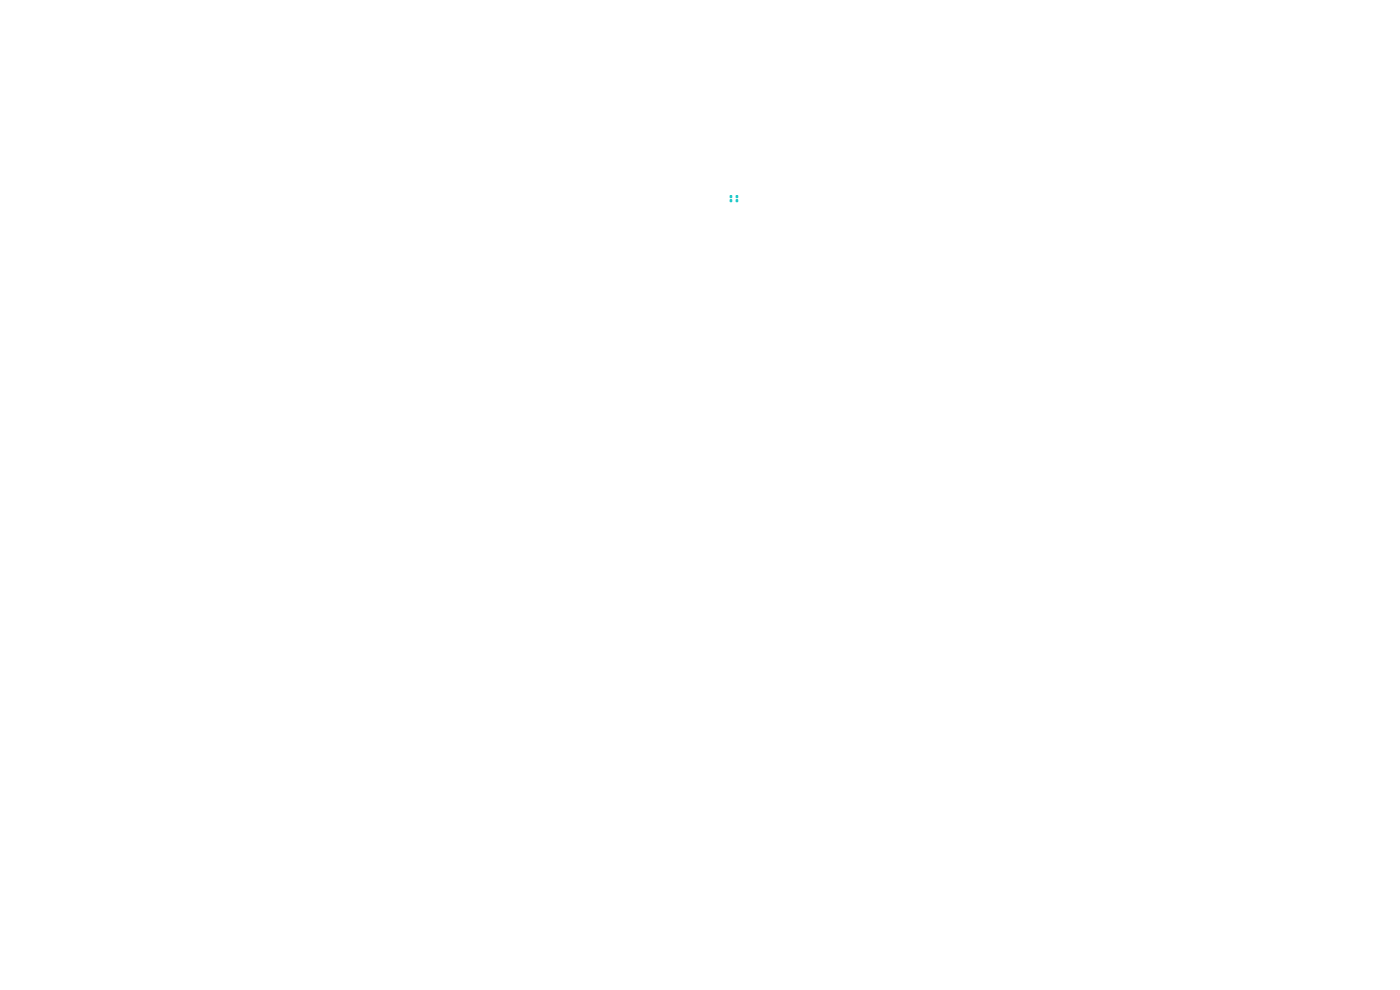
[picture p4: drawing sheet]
<svg xmlns="http://www.w3.org/2000/svg" width="297mm" height="210mm" viewBox="0 0 297 210" stroke-linecap="round" stroke-linejoin="round" font-family="sans-serif">
<g fill="#1ac8c8" stroke="#1ac8c8" stroke-width=".21">
<path d="M156.2 41.5h.3v.4h-.3z"/>
<path d="M156.2 42.4h.3v.4h-.3z"/>
<path d="M154.9 41.5h.3v.4h-.3z"/>
<path d="M154.9 42.4h.3v.4h-.3z"/>
</g>
</svg>
